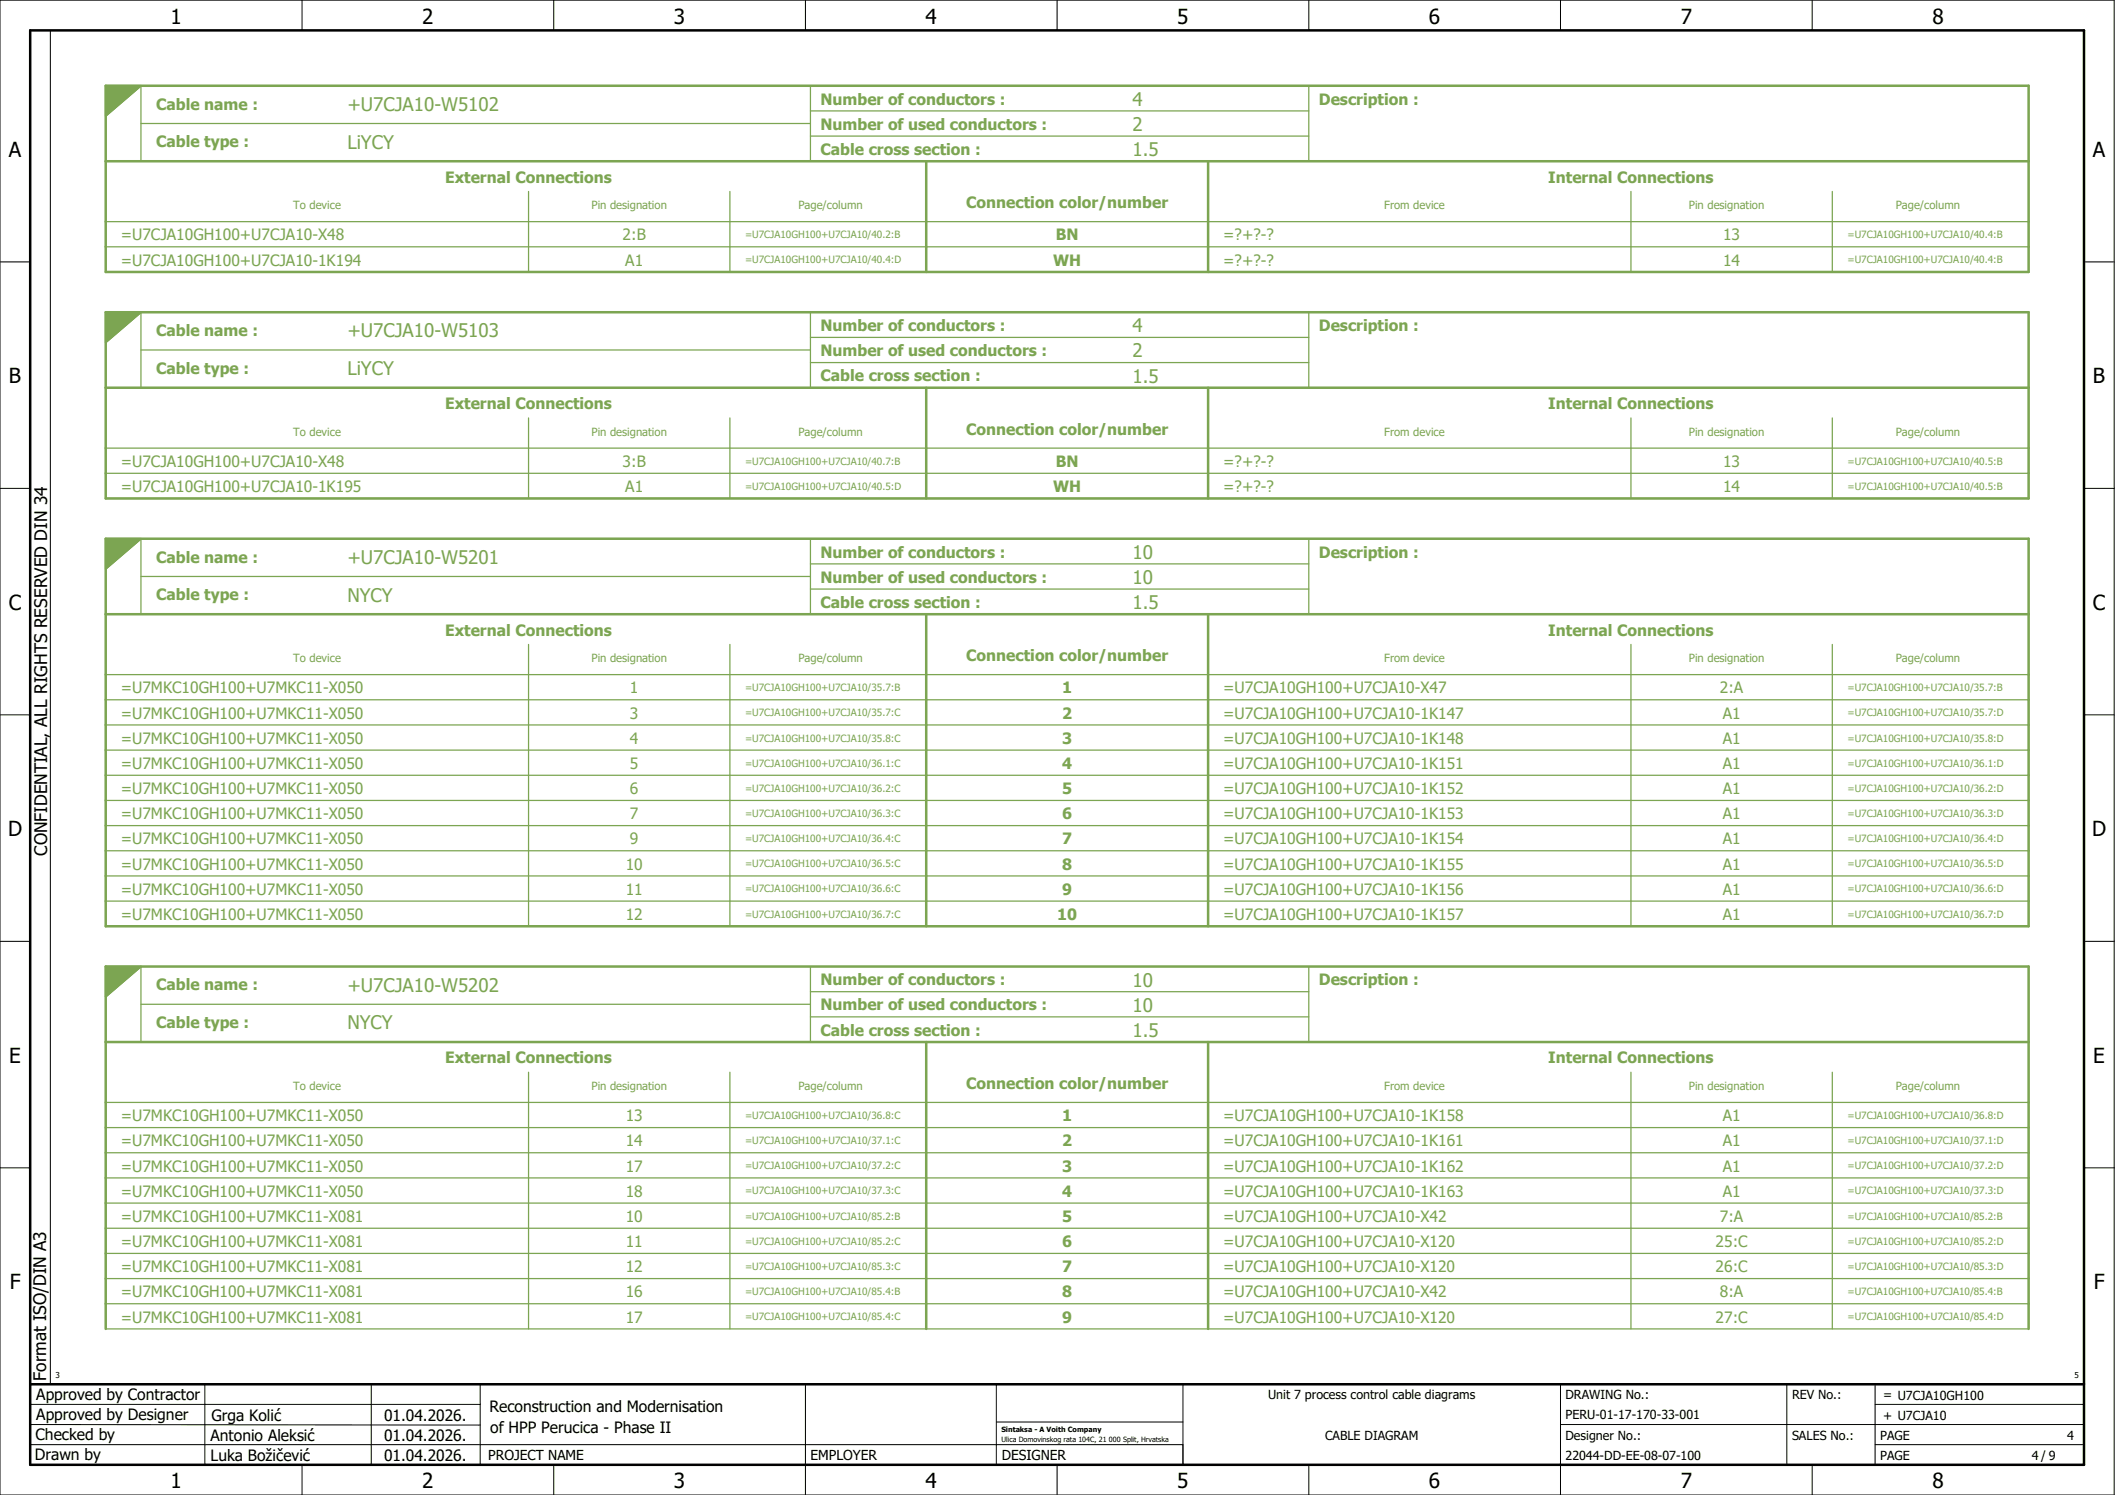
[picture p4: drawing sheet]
<svg xmlns="http://www.w3.org/2000/svg" width="420mm" height="297mm" viewBox="0 0 420 297" stroke-linecap="round" stroke-linejoin="round" font-family="sans-serif">
<defs><g id="words">
<g font-size="4.1">
<text x="33.9" y="4.7">1</text>
<text x="83.9" y="4.7">2</text>
<text x="133.9" y="4.7">3</text>
<text x="183.9" y="4.7">4</text>
<text x="233.9" y="4.7">5</text>
<text x="283.9" y="4.7">6</text>
<text x="333.9" y="4.7">7</text>
<text x="383.9" y="4.7">8</text>
<text x="1.8" y="31.2">A</text>
<text x="415.8" y="31.2">A</text>
<text x="1.8" y="76.2">B</text>
<text x="415.8" y="76.2">B</text>
<text x="1.8" y="121.2">C</text>
<text x="415.8" y="121.2">C</text>
<text x="1.6" y="166.2">D</text>
<text x="415.6" y="166.2">D</text>
<text x="1.8" y="211.2">E</text>
<text x="415.8" y="211.2">E</text>
<text x="1.9" y="256.2">F</text>
<text x="415.9" y="256.2">F</text>
<text x="33.9" y="295.7">1</text>
<text x="83.9" y="295.7">2</text>
<text x="133.9" y="295.7">3</text>
<text x="183.9" y="295.7">4</text>
<text x="233.9" y="295.7">5</text>
<text x="283.9" y="295.7">6</text>
<text x="333.9" y="295.7">7</text>
<text x="383.9" y="295.7">8</text>
</g>
<g font-size="3.7" fill="#7ca552">
<text x="69" y="22">+U7CJA10-W5102</text>
<text x="225" y="21">4</text>
<text x="69" y="29.5">LiYCY</text>
<text x="225" y="26">2</text>
<text x="225" y="31">1.5</text>
<text x="69" y="67">+U7CJA10-W5103</text>
<text x="225" y="66">4</text>
<text x="225" y="71">2</text>
<text x="69" y="74.5">LiYCY</text>
<text x="225" y="76">1.5</text>
<text x="69" y="112">+U7CJA10-W5201</text>
<text x="225" y="111">10</text>
<text x="69" y="119.5">NYCY</text>
<text x="225" y="116">10</text>
<text x="225" y="121">1.5</text>
<text x="69" y="197">+U7CJA10-W5202</text>
<text x="225" y="196">10</text>
<text x="225" y="201">10</text>
<text x="69" y="204.5">NYCY</text>
<text x="225" y="206">1.5</text>
</g>
<g font-size="3.4">
<text x="9.4" y="170" transform="rotate(-90 9.4 170)">CONFIDENTIAL, ALL RIGHTS RESERVED DIN 34</text>
<text x="9.2" y="274.3" transform="rotate(-90 9.2 274.3)">Format ISO/DIN A3</text>
</g>
<g font-size="3.1" fill="#7ca552">
<text x="31" y="21.8">Cable name :</text>
<text x="163" y="20.8">Number of conductors :</text>
<text x="262" y="20.8">Description :</text>
<text x="31" y="29.3">Cable type :</text>
<text x="163" y="25.8">Number of used conductors :</text>
<text x="163" y="30.8">Cable cross section :</text>
<text x="88.4" y="36.3">External Connections</text>
<text x="191.9" y="41.4">Connection color/number</text>
<text x="307.6" y="36.3">Internal Connections</text>
<text x="24" y="47.8">=U7CJA10GH100+U7CJA10-X48</text>
<text x="123.7" y="47.8">2:B</text>
<text x="209.7" y="47.8">BN</text>
<text x="243" y="47.8">=?+?-?</text>
<text x="342.3" y="47.8">13</text>
<text x="24" y="52.8">=U7CJA10GH100+U7CJA10-1K194</text>
<text x="124.2" y="52.8">A1</text>
<text x="209.2" y="52.8">WH</text>
<text x="243" y="52.8">=?+?-?</text>
<text x="342.3" y="52.8">14</text>
<text x="163" y="65.8">Number of conductors :</text>
<text x="262" y="65.8">Description :</text>
<text x="31" y="66.8">Cable name :</text>
<text x="163" y="70.8">Number of used conductors :</text>
<text x="31" y="74.3">Cable type :</text>
<text x="163" y="75.8">Cable cross section :</text>
<text x="88.4" y="81.3">External Connections</text>
<text x="307.6" y="81.3">Internal Connections</text>
<text x="191.9" y="86.4">Connection color/number</text>
<text x="24" y="92.8">=U7CJA10GH100+U7CJA10-X48</text>
<text x="123.7" y="92.8">3:B</text>
<text x="209.7" y="92.8">BN</text>
<text x="243" y="92.8">=?+?-?</text>
<text x="342.3" y="92.8">13</text>
<text x="24" y="97.8">=U7CJA10GH100+U7CJA10-1K195</text>
<text x="124.2" y="97.8">A1</text>
<text x="209.2" y="97.8">WH</text>
<text x="243" y="97.8">=?+?-?</text>
<text x="342.3" y="97.8">14</text>
<text x="31" y="111.8">Cable name :</text>
<text x="163" y="110.8">Number of conductors :</text>
<text x="262" y="110.8">Description :</text>
<text x="31" y="119.3">Cable type :</text>
<text x="163" y="115.8">Number of used conductors :</text>
<text x="163" y="120.8">Cable cross section :</text>
<text x="88.4" y="126.3">External Connections</text>
<text x="191.9" y="131.4">Connection color/number</text>
<text x="307.6" y="126.3">Internal Connections</text>
<text x="24" y="137.8">=U7MKC10GH100+U7MKC11-X050</text>
<text x="125.2" y="137.8">1</text>
<text x="211" y="137.8">1</text>
<text x="243" y="137.8">=U7CJA10GH100+U7CJA10-X47</text>
<text x="341.7" y="137.8">2:A</text>
<text x="24" y="142.8">=U7MKC10GH100+U7MKC11-X050</text>
<text x="125.2" y="142.8">3</text>
<text x="211" y="142.8">2</text>
<text x="243" y="142.8">=U7CJA10GH100+U7CJA10-1K147</text>
<text x="342.2" y="142.8">A1</text>
<text x="24" y="147.8">=U7MKC10GH100+U7MKC11-X050</text>
<text x="125.2" y="147.8">4</text>
<text x="211" y="147.8">3</text>
<text x="243" y="147.8">=U7CJA10GH100+U7CJA10-1K148</text>
<text x="342.2" y="147.8">A1</text>
<text x="24" y="152.8">=U7MKC10GH100+U7MKC11-X050</text>
<text x="125.2" y="152.8">5</text>
<text x="211" y="152.8">4</text>
<text x="243" y="152.8">=U7CJA10GH100+U7CJA10-1K151</text>
<text x="342.2" y="152.8">A1</text>
<text x="24" y="157.8">=U7MKC10GH100+U7MKC11-X050</text>
<text x="125.2" y="157.8">6</text>
<text x="211" y="157.8">5</text>
<text x="243" y="157.8">=U7CJA10GH100+U7CJA10-1K152</text>
<text x="342.2" y="157.8">A1</text>
<text x="24" y="162.8">=U7MKC10GH100+U7MKC11-X050</text>
<text x="24" y="167.8">=U7MKC10GH100+U7MKC11-X050</text>
<text x="125.2" y="162.8">7</text>
<text x="125.2" y="167.8">9</text>
<text x="211" y="162.8">6</text>
<text x="211" y="167.8">7</text>
<text x="243" y="162.8">=U7CJA10GH100+U7CJA10-1K153</text>
<text x="243" y="167.8">=U7CJA10GH100+U7CJA10-1K154</text>
<text x="342.2" y="162.8">A1</text>
<text x="342.2" y="167.8">A1</text>
<text x="24" y="172.8">=U7MKC10GH100+U7MKC11-X050</text>
<text x="124.3" y="172.8">10</text>
<text x="211" y="172.8">8</text>
<text x="243" y="172.8">=U7CJA10GH100+U7CJA10-1K155</text>
<text x="342.2" y="172.8">A1</text>
<text x="24" y="177.8">=U7MKC10GH100+U7MKC11-X050</text>
<text x="124.3" y="177.8">11</text>
<text x="211" y="177.8">9</text>
<text x="243" y="177.8">=U7CJA10GH100+U7CJA10-1K156</text>
<text x="342.2" y="177.8">A1</text>
<text x="24" y="182.8">=U7MKC10GH100+U7MKC11-X050</text>
<text x="124.3" y="182.8">12</text>
<text x="210" y="182.8">10</text>
<text x="243" y="182.8">=U7CJA10GH100+U7CJA10-1K157</text>
<text x="342.2" y="182.8">A1</text>
<text x="31" y="196.8">Cable name :</text>
<text x="163" y="195.8">Number of conductors :</text>
<text x="262" y="195.8">Description :</text>
<text x="163" y="200.8">Number of used conductors :</text>
<text x="31" y="204.3">Cable type :</text>
<text x="163" y="205.8">Cable cross section :</text>
<text x="88.4" y="211.3">External Connections</text>
<text x="307.6" y="211.3">Internal Connections</text>
<text x="191.9" y="216.4">Connection color/number</text>
<text x="24" y="222.8">=U7MKC10GH100+U7MKC11-X050</text>
<text x="24" y="227.8">=U7MKC10GH100+U7MKC11-X050</text>
<text x="124.3" y="222.8">13</text>
<text x="124.3" y="227.8">14</text>
<text x="211" y="222.8">1</text>
<text x="211" y="227.8">2</text>
<text x="243" y="222.8">=U7CJA10GH100+U7CJA10-1K158</text>
<text x="243" y="227.8">=U7CJA10GH100+U7CJA10-1K161</text>
<text x="342.2" y="222.8">A1</text>
<text x="342.2" y="227.8">A1</text>
<text x="24" y="232.8">=U7MKC10GH100+U7MKC11-X050</text>
<text x="124.3" y="232.8">17</text>
<text x="211" y="232.8">3</text>
<text x="243" y="232.8">=U7CJA10GH100+U7CJA10-1K162</text>
<text x="342.2" y="232.8">A1</text>
<text x="24" y="237.8">=U7MKC10GH100+U7MKC11-X050</text>
<text x="124.3" y="237.8">18</text>
<text x="211" y="237.8">4</text>
<text x="243" y="237.8">=U7CJA10GH100+U7CJA10-1K163</text>
<text x="342.2" y="237.8">A1</text>
<text x="24" y="242.8">=U7MKC10GH100+U7MKC11-X081</text>
<text x="124.3" y="242.8">10</text>
<text x="211" y="242.8">5</text>
<text x="243" y="242.8">=U7CJA10GH100+U7CJA10-X42</text>
<text x="341.7" y="242.8">7:A</text>
<text x="24" y="247.8">=U7MKC10GH100+U7MKC11-X081</text>
<text x="124.3" y="247.8">11</text>
<text x="211" y="247.8">6</text>
<text x="243" y="247.8">=U7CJA10GH100+U7CJA10-X120</text>
<text x="340.8" y="247.8">25:C</text>
<text x="24" y="252.8">=U7MKC10GH100+U7MKC11-X081</text>
<text x="24" y="257.8">=U7MKC10GH100+U7MKC11-X081</text>
<text x="124.3" y="252.8">12</text>
<text x="124.3" y="257.8">16</text>
<text x="211" y="252.8">7</text>
<text x="211" y="257.8">8</text>
<text x="243" y="252.8">=U7CJA10GH100+U7CJA10-X120</text>
<text x="243" y="257.8">=U7CJA10GH100+U7CJA10-X42</text>
<text x="340.8" y="252.8">26:C</text>
<text x="341.7" y="257.8">8:A</text>
<text x="24" y="262.8">=U7MKC10GH100+U7MKC11-X081</text>
<text x="124.3" y="262.8">17</text>
<text x="211" y="262.8">9</text>
<text x="243" y="262.8">=U7CJA10GH100+U7CJA10-X120</text>
<text x="340.8" y="262.8">27:C</text>
</g>
<g font-size="3.1">
<text x="7.2" y="278.1">Approved by Contractor</text>
<text x="97.2" y="280.5">Reconstruction and Modernisation</text>
<text x="7.1" y="286.1">Checked by</text>
<text x="7.2" y="282.1">Approved by Designer</text>
<text x="41.8" y="286.2">Antonio Aleksić</text>
<text x="42" y="282.3">Grga Kolić</text>
<text x="76.3" y="282.3">01.04.2026.</text>
<text x="76.3" y="286.3">01.04.2026.</text>
<text x="97.4" y="284.8">of HPP Perucica - Phase II</text>
<text x="6.9" y="290">Drawn by</text>
<text x="41.8" y="290.3">Luka Božičević</text>
<text x="76.3" y="290.3">01.04.2026.</text>
</g>
<g font-size="2.7">
<text x="97" y="290.1">PROJECT NAME</text>
<text x="161" y="290.1">EMPLOYER</text>
<text x="199" y="290.1">DESIGNER</text>
</g>
<g font-size="2.5">
<text x="251.9" y="278">Unit 7 process control cable diagrams</text>
<text x="311" y="278">DRAWING No.:</text>
<text x="356" y="278">REV No.:</text>
<text x="374.1" y="278">= U7CJA10GH100</text>
<text x="263.2" y="286">CABLE DIAGRAM</text>
<text x="311" y="286">Designer No.:</text>
<text x="311" y="282">PERU-01-17-170-33-001</text>
<text x="356" y="286">SALES No.:</text>
<text x="373.5" y="286">PAGE</text>
<text x="374.1" y="282.1">+ U7CJA10</text>
<text x="410.6" y="286">4</text>
<text x="311" y="290">22044-DD-EE-08-07-100</text>
<text x="373.5" y="290">PAGE</text>
<text x="403.6" y="290">4 / 9</text>
</g>
<g font-size="2.2" fill="#7ca552">
<text x="58.3" y="41.6">To device</text>
<text x="117.5" y="41.6">Pin designation</text>
<text x="158.6" y="41.6">Page/column</text>
<text x="275" y="41.6">From device</text>
<text x="335.5" y="41.6">Pin designation</text>
<text x="376.6" y="41.6">Page/column</text>
<text x="58.3" y="86.6">To device</text>
<text x="117.5" y="86.6">Pin designation</text>
<text x="158.6" y="86.6">Page/column</text>
<text x="275" y="86.6">From device</text>
<text x="335.5" y="86.6">Pin designation</text>
<text x="376.6" y="86.6">Page/column</text>
<text x="58.3" y="131.6">To device</text>
<text x="117.5" y="131.6">Pin designation</text>
<text x="158.6" y="131.6">Page/column</text>
<text x="275" y="131.6">From device</text>
<text x="335.5" y="131.6">Pin designation</text>
<text x="376.6" y="131.6">Page/column</text>
<text x="58.3" y="216.6">To device</text>
<text x="117.5" y="216.6">Pin designation</text>
<text x="158.6" y="216.6">Page/column</text>
<text x="275" y="216.6">From device</text>
<text x="335.5" y="216.6">Pin designation</text>
<text x="376.6" y="216.6">Page/column</text>
</g>
<g font-size="2" fill="#7ca552">
<text x="148" y="47.3">=U7CJA10GH100+U7CJA10/40.2:B</text>
<text x="367" y="47.3">=U7CJA10GH100+U7CJA10/40.4:B</text>
<text x="148" y="52.3">=U7CJA10GH100+U7CJA10/40.4:D</text>
<text x="367" y="52.3">=U7CJA10GH100+U7CJA10/40.4:B</text>
<text x="148" y="92.3">=U7CJA10GH100+U7CJA10/40.7:B</text>
<text x="367" y="92.3">=U7CJA10GH100+U7CJA10/40.5:B</text>
<text x="148" y="97.3">=U7CJA10GH100+U7CJA10/40.5:D</text>
<text x="367" y="97.3">=U7CJA10GH100+U7CJA10/40.5:B</text>
<text x="148" y="137.3">=U7CJA10GH100+U7CJA10/35.7:B</text>
<text x="367" y="137.3">=U7CJA10GH100+U7CJA10/35.7:B</text>
<text x="148" y="142.3">=U7CJA10GH100+U7CJA10/35.7:C</text>
<text x="367" y="142.3">=U7CJA10GH100+U7CJA10/35.7:D</text>
<text x="148" y="147.3">=U7CJA10GH100+U7CJA10/35.8:C</text>
<text x="367" y="147.3">=U7CJA10GH100+U7CJA10/35.8:D</text>
<text x="148" y="152.3">=U7CJA10GH100+U7CJA10/36.1:C</text>
<text x="367" y="152.3">=U7CJA10GH100+U7CJA10/36.1:D</text>
<text x="148" y="157.3">=U7CJA10GH100+U7CJA10/36.2:C</text>
<text x="367" y="157.3">=U7CJA10GH100+U7CJA10/36.2:D</text>
<text x="148" y="162.3">=U7CJA10GH100+U7CJA10/36.3:C</text>
<text x="148" y="167.3">=U7CJA10GH100+U7CJA10/36.4:C</text>
<text x="367" y="162.3">=U7CJA10GH100+U7CJA10/36.3:D</text>
<text x="367" y="167.3">=U7CJA10GH100+U7CJA10/36.4:D</text>
<text x="148" y="172.3">=U7CJA10GH100+U7CJA10/36.5:C</text>
<text x="367" y="172.3">=U7CJA10GH100+U7CJA10/36.5:D</text>
<text x="148" y="177.3">=U7CJA10GH100+U7CJA10/36.6:C</text>
<text x="367" y="177.3">=U7CJA10GH100+U7CJA10/36.6:D</text>
<text x="148" y="182.3">=U7CJA10GH100+U7CJA10/36.7:C</text>
<text x="367" y="182.3">=U7CJA10GH100+U7CJA10/36.7:D</text>
<text x="148" y="222.3">=U7CJA10GH100+U7CJA10/36.8:C</text>
<text x="148" y="227.3">=U7CJA10GH100+U7CJA10/37.1:C</text>
<text x="367" y="222.3">=U7CJA10GH100+U7CJA10/36.8:D</text>
<text x="367" y="227.3">=U7CJA10GH100+U7CJA10/37.1:D</text>
<text x="148" y="232.3">=U7CJA10GH100+U7CJA10/37.2:C</text>
<text x="367" y="232.3">=U7CJA10GH100+U7CJA10/37.2:D</text>
<text x="148" y="237.3">=U7CJA10GH100+U7CJA10/37.3:C</text>
<text x="367" y="237.3">=U7CJA10GH100+U7CJA10/37.3:D</text>
<text x="148" y="242.3">=U7CJA10GH100+U7CJA10/85.2:B</text>
<text x="367" y="242.3">=U7CJA10GH100+U7CJA10/85.2:B</text>
<text x="148" y="247.3">=U7CJA10GH100+U7CJA10/85.2:C</text>
<text x="367" y="247.3">=U7CJA10GH100+U7CJA10/85.2:D</text>
<text x="148" y="252.3">=U7CJA10GH100+U7CJA10/85.3:C</text>
<text x="148" y="257.3">=U7CJA10GH100+U7CJA10/85.4:B</text>
<text x="367" y="252.3">=U7CJA10GH100+U7CJA10/85.3:D</text>
<text x="367" y="257.3">=U7CJA10GH100+U7CJA10/85.4:B</text>
<text x="148" y="262.3">=U7CJA10GH100+U7CJA10/85.4:C</text>
<text x="367" y="262.3">=U7CJA10GH100+U7CJA10/85.4:D</text>
</g>
<g font-size="1.6">
<text x="11" y="273.7">3</text>
<text x="412.1" y="273.7">5</text>
</g>
<g font-size="1.4">
<text x="198.9" y="284.4">Sintaksa - A Voith Company</text>
<text x="198.9" y="286.4">Ulica Domovinskog rata 104C, 21 000 Split, Hrvatska</text>
</g>
</g></defs>
<g fill="none" stroke="#000" stroke-width=".2">
<path d="M0 0h420v297h-420zM10 6v269M60 0v6M110 0v6M160 0v6M210 0v6M260 0v6M310 0v6M360 0v6M0 52h6M414 52h6M0 97h6"/>
<path d="M414 97h6M0 142h6M414 142h6M414 176.3v87.4M0 187h6M414 187h6M0 232h6M414 232h6M6 279h89.4M40.7 275v16M73.7 274.9v16M95.4 275.1v16"/>
<path d="M160 275v22M197.9 275.1v16M310 275v22M355 275v16M372.5 279h41.5M372.5 275v16M414 275h-179v16M6 283l89.4 .1M6 287h229M60 291v6M110 291v6M197.9 282.5h37.1"/>
<path d="M210 291v6M260 291v6M310 283h104M360 291v6M372.5 287h41.5"/>
</g>
<path d="M6 6h408v285h-408zM6 275h408" fill="none" stroke="#000" stroke-width=".5"/>
<g fill="none" stroke="#7ca552" stroke-width=".5">
<path d="M21 17h382v37h-382zM21 32h382M184 32v22M240 32v22M21 62h382v37h-382zM21 77h382M184 77v22M240 77v22M21 107h382v77h-382zM21 122h382M184 122v62M240 122v62"/>
<path d="M21 207h382M184 207v57M240 207v57M21 264v-72h382v72"/>
</g>
<g fill="none" stroke="#7ca552" stroke-width=".25">
<path d="M28 17v15M161 17v15M260 17v15M28 24.5h133M105 38v16M145 38v16M161 22h99M161 27h99M324 38v16M364 38v16M21 44h382M21 49h382"/>
<path d="M21 54h382M28 62v15M28 69.5h133M161 62v15M161 67h99M161 72h99M260 62v15M21 89h382M21 94h382M21 99h382M105 83v16M145 83v16"/>
<path d="M324 83v16M364 83v16M28 107v15M28 114.5h133M161 107v15M161 112h99M161 117h99M260 107v15M21 134h382M21 139h382M105 128v56M145 128v56"/>
<path d="M324 128v56M364 128v56M21 144h382M21 149h382M21 154h382M21 159h382M21 164h382M21 169h382M21 174h382M21 179h382M21 184h382M28 192v15"/>
<path d="M28 199.5h133M161 192v15M161 197h99M260 192v15M21 219h382M105 213v51M145 213v51M161 202h99M324 213v51M364 213v51M21 224h382M21 229h382"/>
<path d="M21 234h382M21 239h382M21 244h382M21 249h382M21 254h382M21 259h382M21 264h382"/>
</g>
<path d="M21 17h7l-7 6zM21 62h7l-7 6zM21 107h7l-7 6zM21 192h7l-7 6z" fill="none" stroke="#7ca552" stroke-width=".35"/>
<g fill="#7ca552" stroke="#7ca552" stroke-width=".2">
<path d="M21 17h7l-7 6z"/>
<path d="M21 62h7l-7 6z"/>
<path d="M21 107h7l-7 6z"/>
<path d="M21 192h7l-7 6z"/>
</g>
<use href="#words"/>
</svg>
